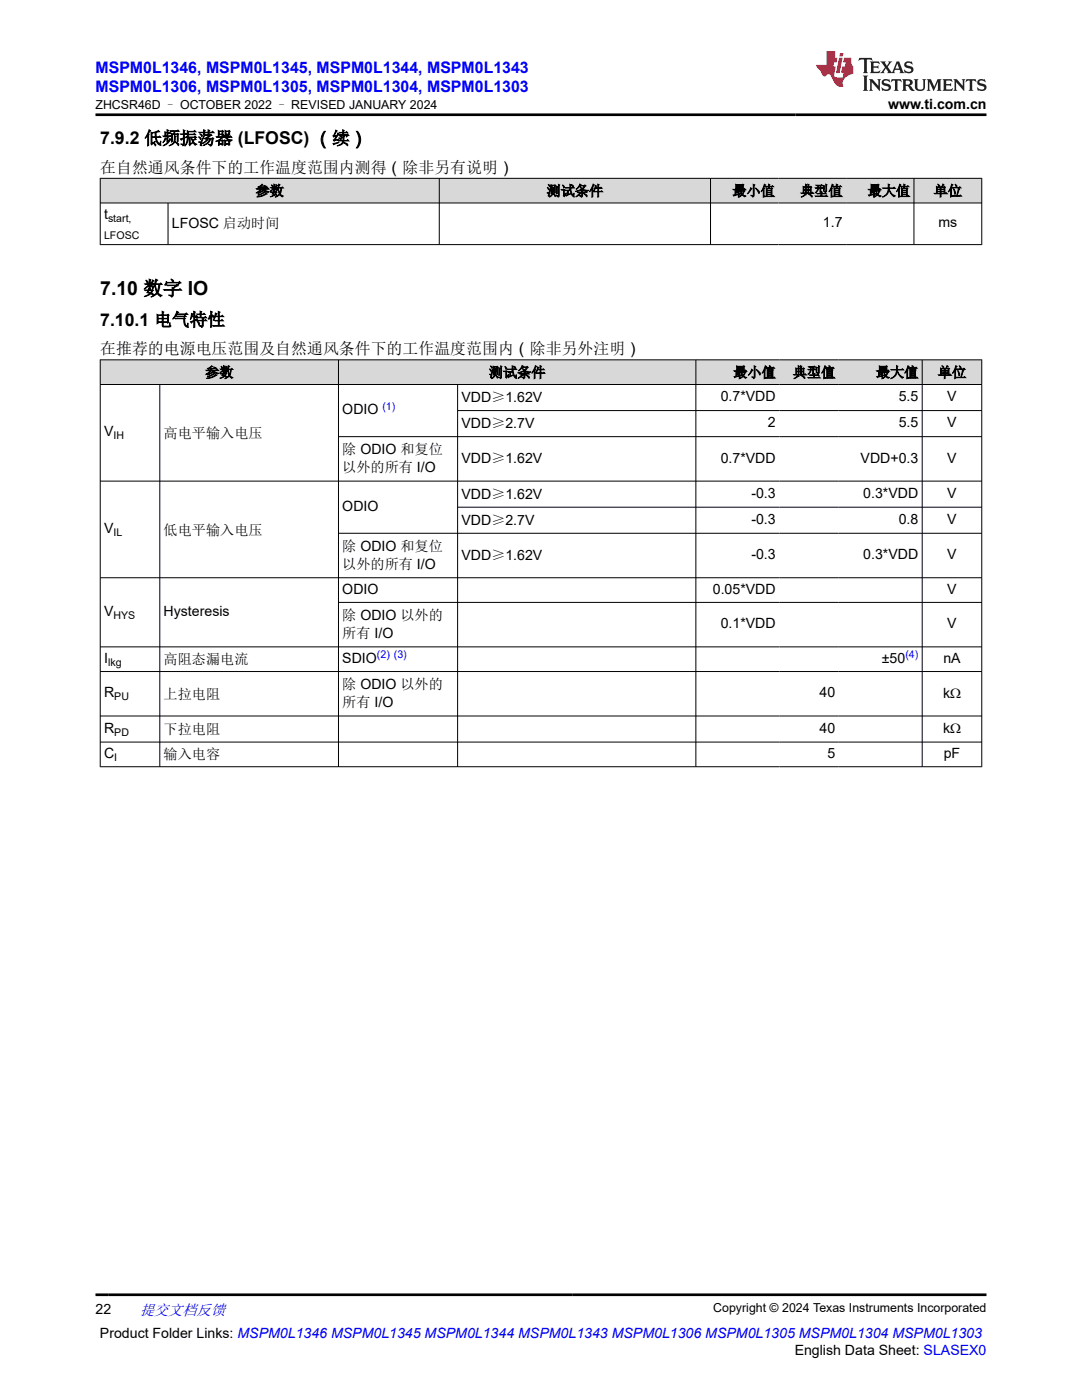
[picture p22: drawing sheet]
<svg xmlns="http://www.w3.org/2000/svg" width="216mm" height="279mm" viewBox="0 0 216 279" stroke-linecap="round" stroke-linejoin="round" font-family="sans-serif">
<defs><g id="words">
<text font-size="3.9" x="20" y="58.9">7.10 数字 IO</text>
<g font-size="3.5">
<text x="20" y="28.8">7.9.2 低频振荡器 (LFOSC) （续）</text>
<text x="20" y="65">7.10.1 电气特性</text>
</g>
<g font-size="3.2" fill="#00f">
<text x="19" y="14.5">MSPM0L1346, MSPM0L1345, MSPM0L1344, MSPM0L1343</text>
<text x="19" y="18.3">MSPM0L1306, MSPM0L1305, MSPM0L1304, MSPM0L1303</text>
</g>
<g font-size="3.2">
<text x="20" y="34.4">在自然通风条件下的工作温度范围内测得（除非另有说明）</text>
<text x="20" y="70.7">在推荐的电源电压范围及自然通风条件下的工作温度范围内（除非另外注明）</text>
</g>
<text font-size="3" fill="#00f" x="27.9" y="262.4">提交文档反馈</text>
<g font-size="2.8">
<text x="177.2" y="21.7">www.ti.com.cn</text>
<text x="51" y="39.1">参数</text>
<text x="109.1" y="39.1">测试条件</text>
<text x="146.1" y="39.1">最小值</text>
<text x="159.7" y="39.1">典型值</text>
<text x="173.1" y="39.1">最大值</text>
<text x="186.3" y="39.1">单位</text>
<text x="20.8" y="43.7">t</text>
<text x="34.3" y="45.5">LFOSC 启动时间</text>
<text x="164.2" y="45.4">1.7</text>
<text x="187.3" y="45.4">ms</text>
<text x="40.9" y="75.3">参数</text>
<text x="97.6" y="75.3">测试条件</text>
<text x="146.3" y="75.3">最小值</text>
<text x="158.2" y="75.3">典型值</text>
<text x="174.8" y="75.3">最大值</text>
<text x="187.1" y="75.3">单位</text>
<text x="68.3" y="82.7">ODIO</text>
<text x="92.1" y="80.2">VDD≥1.62V</text>
<text x="143.8" y="80.1">0.7*VDD</text>
<text x="179.3" y="80.1">5.5</text>
<text x="189" y="80.1">V</text>
<text x="20.8" y="87.1">V</text>
<text x="32.7" y="87.4">高电平输入电压</text>
<text x="92.1" y="85.4">VDD≥2.7V</text>
<text x="153.2" y="85.3">2</text>
<text x="179.3" y="85.3">5.5</text>
<text x="189" y="85.3">V</text>
<text x="68.3" y="90.6">除 ODIO 和复位</text>
<text x="68.3" y="94.3">以外的所有 I/O</text>
<text x="92.1" y="92.5">VDD≥1.62V</text>
<text x="143.8" y="92.3">0.7*VDD</text>
<text x="171.7" y="92.3">VDD+0.3</text>
<text x="189" y="92.3">V</text>
<text x="68.3" y="102">ODIO</text>
<text x="92.1" y="99.5">VDD≥1.62V</text>
<text x="149.9" y="99.4">-0.3</text>
<text x="172.3" y="99.4">0.3*VDD</text>
<text x="189" y="99.4">V</text>
<text x="20.8" y="106.4">V</text>
<text x="32.7" y="106.7">低电平输入电压</text>
<text x="92.1" y="104.7">VDD≥2.7V</text>
<text x="149.9" y="104.6">-0.3</text>
<text x="179.3" y="104.6">0.8</text>
<text x="189" y="104.6">V</text>
<text x="68.3" y="109.9">除 ODIO 和复位</text>
<text x="68.3" y="113.6">以外的所有 I/O</text>
<text x="92.1" y="111.7">VDD≥1.62V</text>
<text x="149.9" y="111.6">-0.3</text>
<text x="172.3" y="111.6">0.3*VDD</text>
<text x="189" y="111.6">V</text>
<text x="68.3" y="118.5">ODIO</text>
<text x="142.2" y="118.5">0.05*VDD</text>
<text x="189" y="118.5">V</text>
<text x="20.8" y="122.9">V</text>
<text x="32.7" y="122.9">Hysteresis</text>
<text x="68.3" y="123.7">除 ODIO 以外的</text>
<text x="143.8" y="125.4">0.1*VDD</text>
<text x="189" y="125.4">V</text>
<text x="68.3" y="127.4">所有 I/O</text>
<text x="20.8" y="132.3">I</text>
<text x="32.7" y="132.6">高阻态漏电流</text>
<text x="68.3" y="132.3">SDIO</text>
<text x="68.3" y="137.5">除 ODIO 以外的</text>
<text x="176" y="132.3">±50</text>
<text x="188.2" y="132.3">nA</text>
<text x="20.8" y="139.2">R</text>
<text x="32.7" y="139.5">上拉电阻</text>
<text x="68.3" y="141.2">所有 I/O</text>
<text x="163.5" y="139.2">40</text>
<text x="188.2" y="139.3">kΩ</text>
<text x="20.8" y="146.2">R</text>
<text x="32.7" y="146.5">下拉电阻</text>
<text x="163.5" y="146.2">40</text>
<text x="188.2" y="146.4">kΩ</text>
<text x="20.8" y="151.3">C</text>
<text x="32.7" y="151.6">输入电容</text>
<text x="165.1" y="151.3">5</text>
<text x="188.3" y="151.3">pF</text>
<text x="19" y="262.1">22</text>
<text x="19.9" y="266.9">Product Folder Links: MSPM0L1346 MSPM0L1345 MSPM0L1344 MSPM0L1343 MSPM0L1306 MSPM0L1305 MSPM0L1304 MSPM0L1303</text>
<text x="158.6" y="270.3">English Data Sheet: SLASEX0</text>
</g>
<g font-size="2.5">
<text x="19" y="21.8">ZHCSR46D – OCTOBER 2022 – REVISED JANUARY 2024</text>
<text x="142.3" y="261.8">Copyright © 2024 Texas Instruments Incorporated</text>
</g>
<g font-size="2.1">
<text x="20.8" y="47.7">LFOSC</text>
<text x="21.6" y="44.3">start,</text>
<text x="22.6" y="87.7">IH</text>
<text x="22.6" y="107">IL</text>
<text x="22.6" y="123.5">HYS</text>
<text x="21.6" y="132.9">lkg</text>
<text x="22.8" y="139.8">PU</text>
<text x="22.8" y="146.8">PD</text>
<text x="22.8" y="151.9">I</text>
</g>
<g font-size="2.1" fill="#00f">
<text x="76.3" y="81.7">(1)</text>
<text x="75.2" y="131.3">(2) (3)</text>
<text x="180.7" y="131.3">(4)</text>
</g>
</g></defs>
<g fill="#d8d8d8">
<path d="M20 35.6h175.9v4.9h-175.9z" fill-rule="evenodd"/>
<path d="M20.1 35.7h67.5v4.7h-67.5z" fill-rule="evenodd"/>
<path d="M87.7 35.7h54v4.7h-54z" fill-rule="evenodd"/>
<path d="M141.8 35.7h13.5v4.7h-13.5z" fill-rule="evenodd"/>
<path d="M155.3 35.7h13.5v4.7h-13.5z" fill-rule="evenodd"/>
<path d="M168.8 35.7h13.5v4.7h-13.5z" fill-rule="evenodd"/>
<path d="M182.4 35.7h13.4v4.7h-13.4z" fill-rule="evenodd"/>
</g>
<path d="M19.9 35.6h176.1M20 35.5v13.4M87.7 35.5v13.4M141.8 35.5v13.4M182.4 35.5v13.4M195.9 35.5v13.4M19.9 40.5h176.1M19.9 48.8h176.1M33.5 40.5v8.4" fill="none" stroke="#000" stroke-width=".2"/>
<g fill="#d8d8d8">
<path d="M20 71.8h175.9v4.9h-175.9z" fill-rule="evenodd"/>
<path d="M20.1 71.9h47.4v4.8h-47.4z" fill-rule="evenodd"/>
<path d="M67.6 71.9h71.2v4.8h-71.2z" fill-rule="evenodd"/>
<path d="M138.9 71.9h16.6v4.8h-16.6z" fill-rule="evenodd"/>
<path d="M155.5 71.9h11.9v4.8h-11.9z" fill-rule="evenodd"/>
<path d="M167.4 71.9h16.6v4.8h-16.6z" fill-rule="evenodd"/>
<path d="M184.1 71.9h11.7v4.8h-11.7z" fill-rule="evenodd"/>
</g>
<g fill="none" stroke="#000" stroke-width=".2">
<path d="M19.9 71.8h176.1M19.9 76.7h176.1M20 71.8v81.3M31.9 76.7v76.4M67.5 71.8v81.3M91.3 76.7v76.4M138.9 71.8v81.3M184 71.8v81.3M195.9 71.8v81.3M67.5 87.1h128.5M91.3 81.9h104.7M196 96h-176.1"/>
<path d="M67.5 106.4h128.5M91.3 101.2h104.7M196 115.3h-176.1M19.9 134h176.1M67.5 120.2h128.5M196 129.1h-176.1M19.9 142.9h176.1M19.9 148.1h176.1M19.9 153h176.1"/>
</g>
<path d="M171.5 11.6l-.2 .5 .5-.2h.6v.1v2.2l-.2 .4h1l-.2-.4v-2.2v-.1h.5l.5 .2-.1-.5zM173.6 12.3l.2 .4v1.5l-.2 .4h1.9l.1-.6a1.08 1.08 0 0 1-1.3 .2v-.7h.6l.4 .2v-.7l-.4 .2h-.6v-.5l.2-.2a1 1 0 0 1 1 .3l-.1-.5zM175.7 12.3l.9 1.1-1 1.2h.9l-.2-.2 .5-.8 .4 .8-.2 .2h1.6l-.2-.2 .2-.5h.9l.1 .5-.1 .2h.9l-.2-.3-.8-2h-.5l-.9 2.2-.9-1.1 .9-1.1h-.8l.2 .2-.4 .6-.4-.6 .2-.2zM179 12.7l.4 1h-.7zM180.7 12.4a.65 .65 0 0 0-.2 .7 .65 .65 0 0 0 .6 .5l.6 .1 .1 .3a.79 .79 0 0 1-.7 .4 .79 .79 0 0 1-.7-.5l.1 .7 .2-.1a.93 .93 0 0 0 1.1 .1 .93 .93 0 0 0 .4-1 1.46 1.46 0 0 0-1.2-.6l-.1-.3a1.09 1.09 0 0 1 1.2 .2l-.2-.6-.1 .1-.5-.2zM172.2 15.1l.2 .4v2.2l-.2 .4h1l-.2-.4v-2.2l.2-.4zM173.4 15.8l.2 .4v1.5l-.2 .4h.8l-.3-.4 .1-1.3 1.6 1.8v-2l.2-.4h-.7l.1 .2 .1 1.1-1.2-1.3zM176.2 15.9a.65 .65 0 0 0-.2 .8 .65 .65 0 0 0 .6 .4l.6 .2 .1 .2a.79 .79 0 0 1-.7 .4 .79 .79 0 0 1-.7-.5l.1 .7 .2-.1a.93 .93 0 0 0 1.1 .1 .93 .93 0 0 0 .4-.9 1.46 1.46 0 0 0-1.2-.6l-.1-.4a1.09 1.09 0 0 1 1.2 .2l-.1-.6-.2 .1-.5-.1zM177.9 15.8l-.1 .6a.63 .63 0 0 1 .8-.3v1.6l-.3 .4h1l-.2-.4v-1.6a.66 .66 0 0 1 .8 .3l-.1-.6zM180 15.8l.2 .4v1.5l-.2 .4h1l-.2-.2-.1-.7h.5l.1 .2a.79 .79 0 0 0 1.2 .6l-1-.9a.61 .61 0 0 0 .6-.6 .61 .61 0 0 0-.5-.7zM180.8 16.1h.1a.47 .47 0 0 1 .5 .1 .47 .47 0 0 1 .1 .5l-.1 .1-.7 .1zM182.3 15.8l.2 .2a2.27 2.27 0 0 0 .4 2 1.04 1.04 0 0 0 1.7-.7v-1.3l.2-.2h-.8l.2 .4v1.1a.6 .6 0 0 1-.6 .6 .6 .6 0 0 1-.6-.6v-1.1l.3-.4zM184.9 15.8l.2 .4v1.5l-.2 .4h.8l-.3-.4v-1.4l.9 1.9 .9-1.9v1.4l-.3 .4h1l-.2-.4v-1.5l.2-.4h-.8l-.7 1.5-.6-1.5zM188.1 15.8l.2 .4v1.5l-.2 .4h1.9l.1-.6a1.09 1.09 0 0 1-1.3 .2v-.7h.6l.4 .2v-.6l-.4 .2h-.6v-.6l.2-.1a1.01 1.01 0 0 1 1 .3l-.1-.6zM190.2 15.8l.3 .4v1.5l-.3 .4h.8l-.2-.4v-1.3l1.6 1.8v-2l.2-.4h-.7l.2 .2v1.1l-1.2-1.3zM192.8 15.8l-.1 .6a.63 .63 0 0 1 .8-.3v1.6l-.3 .4h1l-.2-.4v-1.6a.66 .66 0 0 1 .8 .3l-.1-.6zM195.2 15.9a.65 .65 0 0 0-.2 .8 .65 .65 0 0 0 .6 .4l.6 .2 .2 .2a.79 .79 0 0 1-.7 .4 .79 .79 0 0 1-.7-.5l.1 .7 .2-.1a.93 .93 0 0 0 1 .1 .93 .93 0 0 0 .5-.9 1.46 1.46 0 0 0-1.3-.6v-.4a1.09 1.09 0 0 1 1.2 .2l-.2-.6-.2 .1-.5-.1z" fill="#231f20"/>
<path d="M164.9 10.2v2.8h-2l.1 .3 .8 1a.95 .95 0 0 0 1 .9 .59 .59 0 0 1 .5-.4 .59 .59 0 0 1 .5 .4l.4 .7a1.59 1.59 0 0 0 2.1 1.4 1.61 1.61 0 0 1 1-2.3l1-.3-.1-1.5a1.59 1.59 0 0 1-.3-1.7h-1.5l-.2 .9h.6l-.2 .9h-.5l-.2 1v.2l.4 .1-.1 .9h-.7a.73 .73 0 0 1-1-.7l.3-1.5h-.5l.1-.9h.5l.2-.9h-.5v-1.3zM167.4 11.5l-.6 3.1h.7l.6-3.1zM167.6 10.6l-.1 .6h.7l.1-.6z" fill="#ed1c24"/>
<path d="M19 22.9h177.8M19 258.4h177.8" fill="none" stroke="#000" stroke-width=".53"/>
<use href="#words"/>
</svg>
